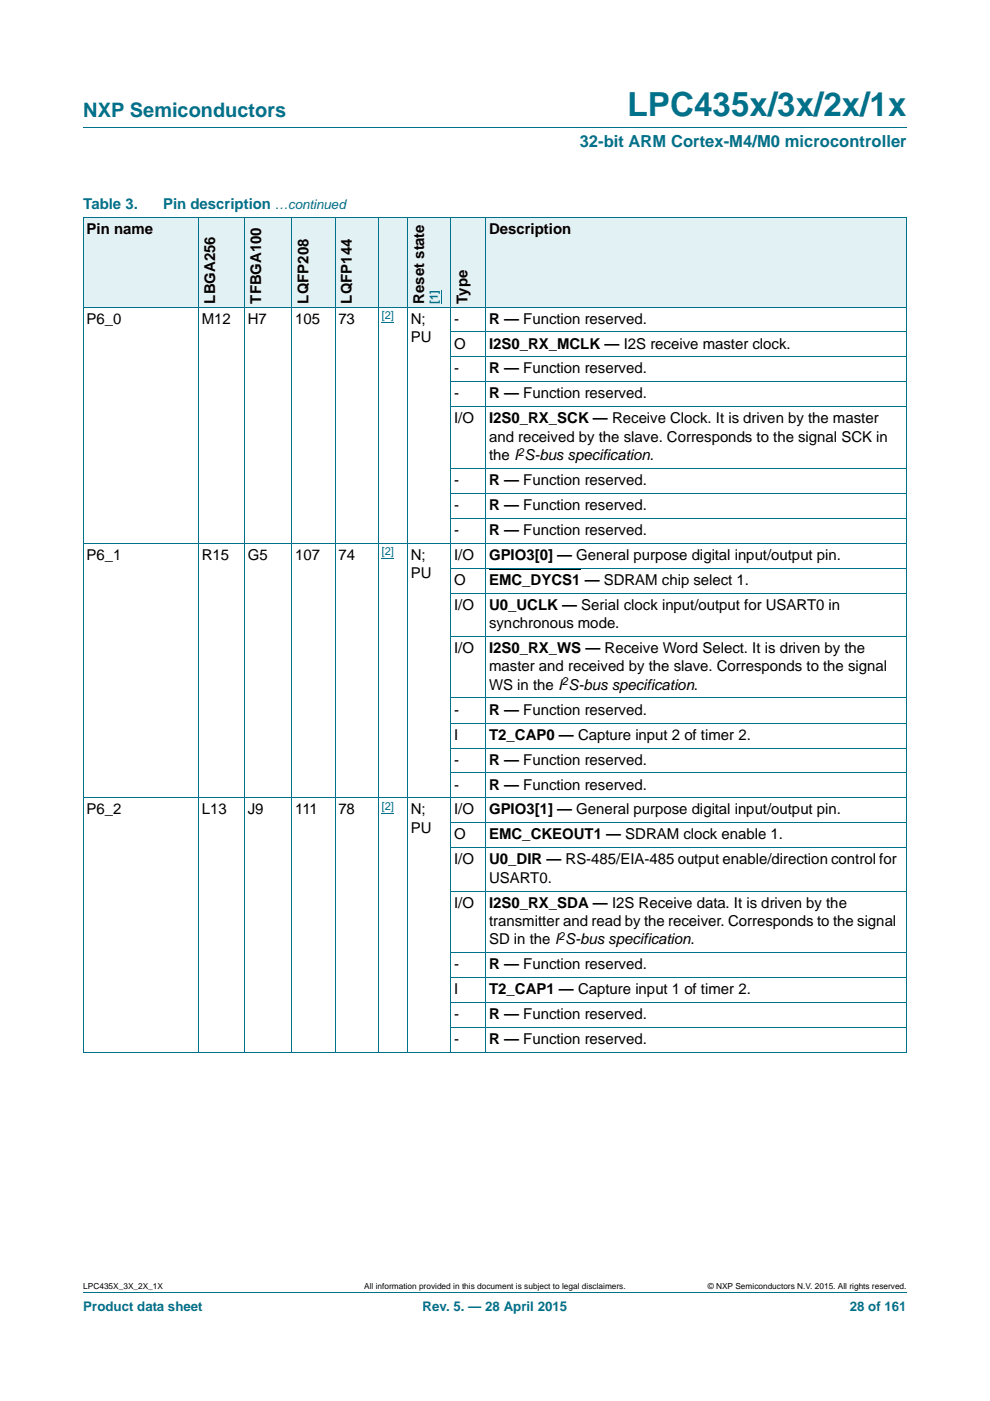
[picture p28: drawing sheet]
<svg xmlns="http://www.w3.org/2000/svg" width="210mm" height="297mm" viewBox="0 0 210 297" stroke-linecap="round" stroke-linejoin="round" font-family="sans-serif">
<defs><g id="words">
<text font-size="7" fill="#00718a" x="133.1" y="24.6">LPC435x/3x/2x/1x</text>
<text font-size="4.2" fill="#00718a" x="17.7" y="24.9">NXP Semiconductors</text>
<text font-size="3.5" fill="#00718a" x="123" y="31.1">32-bit ARM Cortex-M4/M0 microcontroller</text>
<g font-size="3.2" fill="#00718a">
<text x="17.7" y="44.3">Table 3.</text>
<text x="34.6" y="44.3">Pin description</text>
</g>
<g font-size="3.2">
<text x="18.4" y="49.6">Pin name</text>
<text x="103.7" y="49.6">Description</text>
<text x="45.6" y="64.4" transform="rotate(-90 45.6 64.4)">LBGA256</text>
<text x="55.4" y="64.4" transform="rotate(-90 55.4 64.4)">TFBGA100</text>
<text x="65.4" y="64.4" transform="rotate(-90 65.4 64.4)">LQFP208</text>
<text x="74.6" y="64.4" transform="rotate(-90 74.6 64.4)">LQFP144</text>
<text x="90" y="64.4" transform="rotate(-90 90 64.4)">Reset state</text>
<text x="99.1" y="64.4" transform="rotate(-90 99.1 64.4)">Type</text>
<text x="18.4" y="68.6">P6_0</text>
<text x="42.8" y="68.6">M12</text>
<text x="52.5" y="68.6">H7</text>
<text x="62.6" y="68.6">105</text>
<text x="71.8" y="68.6">73</text>
<text x="87.1" y="68.6">N;</text>
<text x="96.3" y="68.6">-</text>
<text x="103.7" y="68.6">R — Function reserved.</text>
<text x="87.1" y="72.5">PU</text>
<text x="96.3" y="73.9">O</text>
<text x="103.7" y="73.9">I2S0_RX_MCLK — I2S receive master clock.</text>
<text x="96.3" y="79.2">-</text>
<text x="103.7" y="79.2">R — Function reserved.</text>
<text x="96.3" y="84.5">-</text>
<text x="96.3" y="89.8">I/O</text>
<text x="103.7" y="84.5">R — Function reserved.</text>
<text x="103.7" y="89.8">I2S0_RX_SCK — Receive Clock. It is driven by the master</text>
<text x="103.7" y="93.7">and received by the slave. Corresponds to the signal SCK in</text>
<text x="103.7" y="97.5">the I S-bus specification.</text>
<text x="96.3" y="102.8">-</text>
<text x="103.7" y="102.8">R — Function reserved.</text>
<text x="96.3" y="108.1">-</text>
<text x="96.3" y="113.4">-</text>
<text x="103.7" y="108.1">R — Function reserved.</text>
<text x="103.7" y="113.4">R — Function reserved.</text>
<text x="18.4" y="118.7">P6_1</text>
<text x="42.8" y="118.7">R15</text>
<text x="52.5" y="118.7">G5</text>
<text x="62.6" y="118.7">107</text>
<text x="71.8" y="118.7">74</text>
<text x="87.1" y="118.7">N;</text>
<text x="96.3" y="118.7">I/O</text>
<text x="103.7" y="118.7">GPIO3[0] — General purpose digital input/output pin.</text>
<text x="87.1" y="122.6">PU</text>
<text x="96.3" y="124">O</text>
<text x="103.7" y="124">EMC_DYCS1 — SDRAM chip select 1.</text>
<text x="96.3" y="129.3">I/O</text>
<text x="103.7" y="129.3">U0_UCLK — Serial clock input/output for USART0 in</text>
<text x="103.7" y="133.2">synchronous mode.</text>
<text x="96.3" y="138.5">I/O</text>
<text x="103.7" y="138.5">I2S0_RX_WS — Receive Word Select. It is driven by the</text>
<text x="103.7" y="142.3">master and received by the slave. Corresponds to the signal</text>
<text x="103.7" y="146.2">WS in the I S-bus specification.</text>
<text x="96.3" y="151.5">-</text>
<text x="103.7" y="151.5">R — Function reserved.</text>
<text x="96.3" y="156.8">I</text>
<text x="103.7" y="156.8">T2_CAP0 — Capture input 2 of timer 2.</text>
<text x="96.3" y="162.1">-</text>
<text x="96.3" y="167.4">-</text>
<text x="103.7" y="162.1">R — Function reserved.</text>
<text x="103.7" y="167.4">R — Function reserved.</text>
<text x="18.4" y="172.7">P6_2</text>
<text x="42.8" y="172.7">L13</text>
<text x="52.5" y="172.7">J9</text>
<text x="62.6" y="172.7">111</text>
<text x="71.8" y="172.7">78</text>
<text x="87.1" y="172.7">N;</text>
<text x="96.3" y="172.7">I/O</text>
<text x="103.7" y="172.7">GPIO3[1] — General purpose digital input/output pin.</text>
<text x="87.1" y="176.6">PU</text>
<text x="96.3" y="178">O</text>
<text x="103.7" y="178">EMC_CKEOUT1 — SDRAM clock enable 1.</text>
<text x="96.3" y="183.3">I/O</text>
<text x="103.7" y="183.3">U0_DIR — RS-485/EIA-485 output enable/direction control for</text>
<text x="103.7" y="187.2">USART0.</text>
<text x="96.3" y="192.5">I/O</text>
<text x="103.7" y="192.5">I2S0_RX_SDA — I2S Receive data. It is driven by the</text>
<text x="103.7" y="196.3">transmitter and read by the receiver. Corresponds to the signal</text>
<text x="103.7" y="200.2">SD in the I S-bus specification.</text>
<text x="96.3" y="205.5">-</text>
<text x="103.7" y="205.5">R — Function reserved.</text>
<text x="96.3" y="210.8">I</text>
<text x="103.7" y="210.8">T2_CAP1 — Capture input 1 of timer 2.</text>
<text x="96.3" y="216.1">-</text>
<text x="96.3" y="221.4">-</text>
<text x="103.7" y="216.1">R — Function reserved.</text>
<text x="103.7" y="221.4">R — Function reserved.</text>
</g>
<g font-size="2.8" fill="#00718a">
<text x="58.3" y="44.3">…continued</text>
<text x="17.7" y="277.9">Product data sheet</text>
<text x="89.6" y="277.9">Rev. 5. — 28 April 2015</text>
<text x="180.2" y="277.9">28 of 161</text>
</g>
<g font-size="2.4" fill="#00f">
<text x="92.9" y="64.4" transform="rotate(-90 92.9 64.4)">[1]</text>
<text x="81" y="67.6">[2]</text>
<text x="81" y="117.8">[2]</text>
<text x="81" y="171.7">[2]</text>
</g>
<g font-size="2.4">
<text x="109.9" y="96.6">2</text>
<text x="119.3" y="145.3">2</text>
<text x="118.6" y="199.2">2</text>
</g>
<g font-size="1.8">
<text x="17.7" y="273.3">LPC435X_3X_2X_1X</text>
<text x="77.2" y="273.3">All information provided in this document is subject to legal disclaimers.</text>
<text x="150.1" y="273.3">© NXP Semiconductors N.V. 2015. All rights reserved.</text>
</g>
</g></defs>
<path d="M17.7 27h174.6M17.7 273.9h174.6" fill="none" stroke="#00718a" stroke-width=".21"/>
<path d="M81 68.4h2.6M81 118.4h2.6M81 172.4h2.6" fill="none" stroke="#00f" stroke-width=".21"/>
<path d="M103.7 120.7h19.4" fill="none" stroke="#000" stroke-width=".34"/>
<g fill="#e2f1f4">
<path d="M17.7 46h24.4v19.1h-24.4z"/>
<path d="M42.1 46h9.8v19.1h-9.8z"/>
<path d="M51.9 46h10v19.1h-10z"/>
<path d="M61.9 46h9.2v19.1h-9.2z"/>
<path d="M71.1 46h9.2v19.1h-9.2z"/>
<path d="M80.3 46h15.3v19.1h-15.3z"/>
</g>
<path d="M93.6 61.5v2.9" fill="none" stroke="#00f" stroke-width=".21"/>
<g fill="#e2f1f4">
<path d="M95.6 46h7.4v19.1h-7.4z"/>
<path d="M103 46h89.3v19.1h-89.3z"/>
</g>
<g fill="none" stroke="#00718a" stroke-width=".21">
<path d="M17.6 46h174.7M17.7 46.1v177M42.1 46v177.2M51.9 46v177.2M61.9 46v177.2M71.1 46v177.2M80.3 46v177.2M86.4 46v177.2M95.6 46v177.2M103 46v177.2M192.3 46.1v177M17.6 65.1h174.7"/>
<path d="M95.6 70.4h96.7M95.6 75.7h96.7M95.6 81h96.7M95.6 86.3h96.7M95.6 99.3h96.7M17.6 115.2h174.7M95.6 104.6h96.7M95.6 109.9h96.7M95.6 120.5h96.7M95.6 125.8h96.7M95.6 134.9h96.7M95.6 148h96.7"/>
<path d="M95.6 153.3h96.7M95.6 158.6h96.7M17.6 169.2h174.7M95.6 163.9h96.7M95.6 174.5h96.7M95.6 179.8h96.7M95.6 188.9h96.7M95.6 202h96.7M95.6 207.3h96.7M95.6 212.6h96.7M95.6 217.9h96.7M17.6 223.1h174.7"/>
</g>
<use href="#words"/>
</svg>
